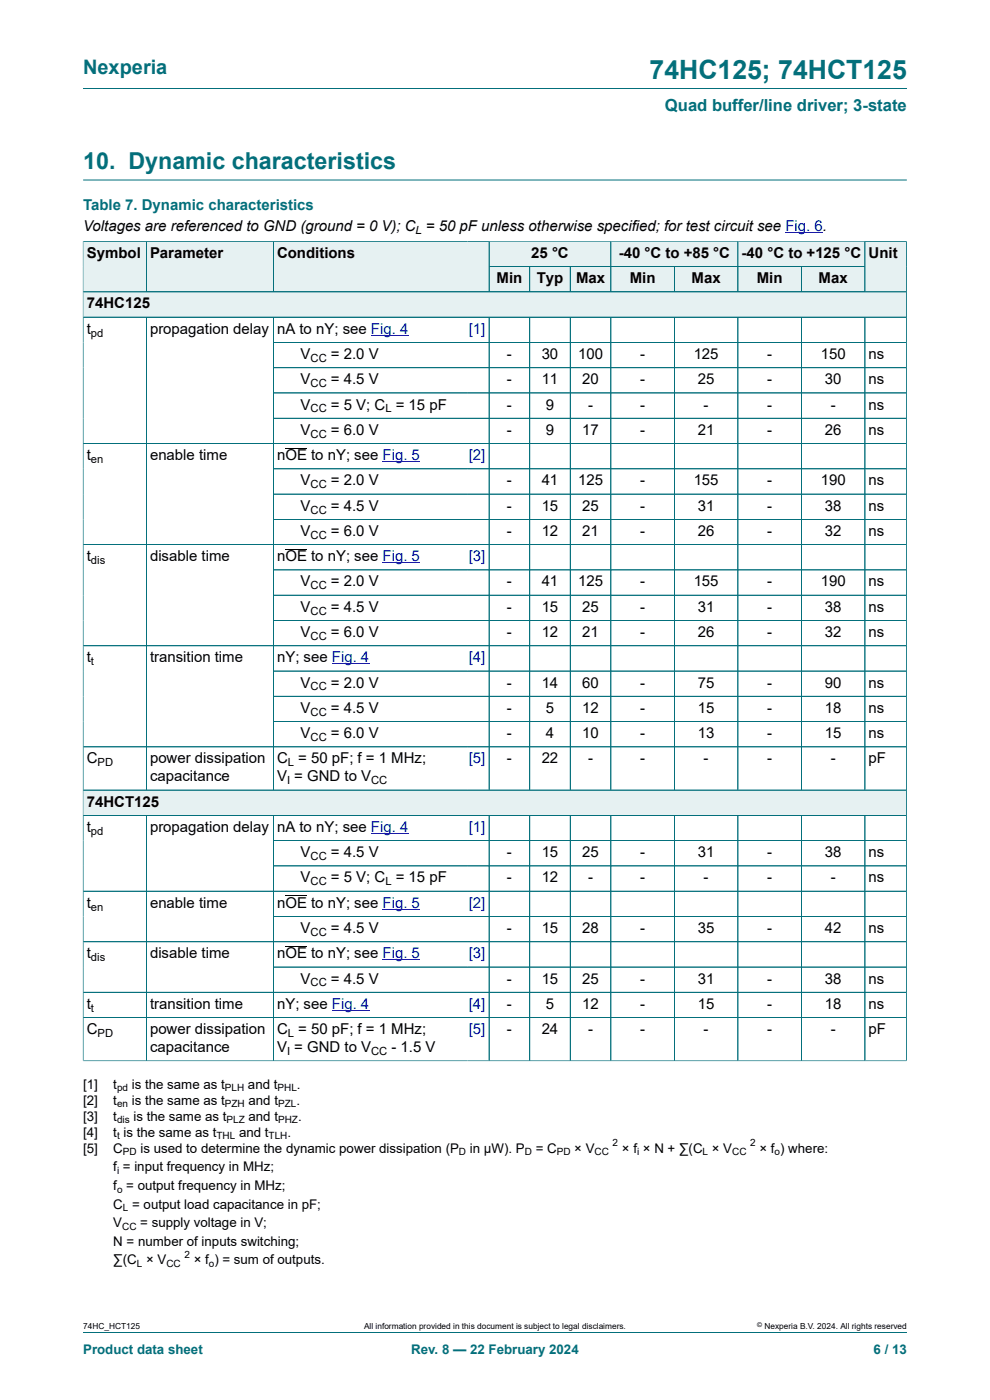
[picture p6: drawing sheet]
<svg xmlns="http://www.w3.org/2000/svg" width="210mm" height="297mm" viewBox="0 0 210 297" stroke-linecap="round" stroke-linejoin="round" font-family="sans-serif">
<defs><g id="words">
<text font-size="5.6" fill="#036f7b" x="137.8" y="16.8">74HC125; 74HCT125</text>
<text font-size="4.9" fill="#036f7b" x="17.6" y="35.9">10. Dynamic characteristics</text>
<text font-size="4.2" fill="#036f7b" x="17.6" y="15.6">Nexperia</text>
<text font-size="3.5" fill="#036f7b" x="141" y="23.7">Quad buffer/line driver; 3-state</text>
<text font-size="3.2" fill="#036f7b" x="17.6" y="44.5">Table 7. Dynamic characteristics</text>
<g font-size="3.2">
<text x="17.6" y="49.1">Voltages are referenced to GND (ground = 0 V); C = 50 pF unless otherwise specified; for test circuit see Fig. 6.</text>
<text x="18.4" y="54.7">Symbol</text>
<text x="31.8" y="54.7">Parameter</text>
<text x="58.8" y="54.7">Conditions</text>
<text x="112.7" y="54.7">25 °C</text>
<text x="131.3" y="54.7">-40 °C to +85 °C</text>
<text x="157.3" y="54.7">-40 °C to +125 °C</text>
<text x="184.3" y="54.7">Unit</text>
<text x="18.4" y="65.4">74HC125</text>
<text x="105.3" y="60.1">Min</text>
<text x="113.8" y="60.1">Typ</text>
<text x="122.2" y="60.1">Max</text>
<text x="133.6" y="60.1">Min</text>
<text x="146.7" y="60.1">Max</text>
<text x="160.5" y="60.1">Min</text>
<text x="173.7" y="60.1">Max</text>
<text x="18.4" y="70.8">t</text>
<text x="31.8" y="70.8">propagation delay</text>
<text x="58.8" y="70.8">nA to nY; see Fig. 4</text>
<text x="63.8" y="76.1">V</text>
<text x="70.2" y="76.1">= 2.0 V</text>
<text x="107.5" y="76.1">-</text>
<text x="114.9" y="76.1">30</text>
<text x="122.6" y="76.1">100</text>
<text x="135.8" y="76.1">-</text>
<text x="147.1" y="76.1">125</text>
<text x="162.7" y="76.1">-</text>
<text x="174.1" y="76.1">150</text>
<text x="184.3" y="76.1">ns</text>
<text x="63.8" y="81.5">V</text>
<text x="70.2" y="81.5">= 4.5 V</text>
<text x="107.5" y="81.5">-</text>
<text x="114.9" y="81.5">11</text>
<text x="123.5" y="81.5">20</text>
<text x="135.8" y="81.5">-</text>
<text x="148" y="81.5">25</text>
<text x="162.7" y="81.5">-</text>
<text x="175" y="81.5">30</text>
<text x="184.3" y="81.5">ns</text>
<text x="63.8" y="86.9">V</text>
<text x="70.2" y="86.9">= 5 V; C = 15 pF</text>
<text x="107.5" y="86.9">-</text>
<text x="115.8" y="86.9">9</text>
<text x="124.7" y="86.9">-</text>
<text x="135.8" y="86.9">-</text>
<text x="149.3" y="86.9">-</text>
<text x="162.7" y="86.9">-</text>
<text x="176.2" y="86.9">-</text>
<text x="184.3" y="86.9">ns</text>
<text x="63.8" y="92.2">V</text>
<text x="70.2" y="92.2">= 6.0 V</text>
<text x="107.5" y="92.2">-</text>
<text x="115.8" y="92.2">9</text>
<text x="123.5" y="92.2">17</text>
<text x="135.8" y="92.2">-</text>
<text x="148" y="92.2">21</text>
<text x="162.7" y="92.2">-</text>
<text x="175" y="92.2">26</text>
<text x="184.3" y="92.2">ns</text>
<text x="18.4" y="97.6">t</text>
<text x="31.8" y="97.6">enable time</text>
<text x="58.8" y="97.6">nOE to nY; see Fig. 5</text>
<text x="63.8" y="103">V</text>
<text x="70.2" y="103">= 2.0 V</text>
<text x="107.5" y="103">-</text>
<text x="114.9" y="103">41</text>
<text x="122.6" y="103">125</text>
<text x="135.8" y="103">-</text>
<text x="147.1" y="103">155</text>
<text x="162.7" y="103">-</text>
<text x="174.1" y="103">190</text>
<text x="184.3" y="103">ns</text>
<text x="63.8" y="108.3">V</text>
<text x="63.8" y="113.7">V</text>
<text x="70.2" y="108.3">= 4.5 V</text>
<text x="70.2" y="113.7">= 6.0 V</text>
<text x="107.5" y="108.3">-</text>
<text x="107.5" y="113.7">-</text>
<text x="114.9" y="108.3">15</text>
<text x="114.9" y="113.7">12</text>
<text x="123.5" y="108.3">25</text>
<text x="123.5" y="113.7">21</text>
<text x="135.8" y="108.3">-</text>
<text x="135.8" y="113.7">-</text>
<text x="148" y="108.3">31</text>
<text x="148" y="113.7">26</text>
<text x="162.7" y="108.3">-</text>
<text x="162.7" y="113.7">-</text>
<text x="175" y="108.3">38</text>
<text x="175" y="113.7">32</text>
<text x="184.3" y="108.3">ns</text>
<text x="184.3" y="113.7">ns</text>
<text x="18.4" y="119">t</text>
<text x="31.8" y="119">disable time</text>
<text x="58.8" y="119">nOE to nY; see Fig. 5</text>
<text x="63.8" y="124.4">V</text>
<text x="70.2" y="124.4">= 2.0 V</text>
<text x="107.5" y="124.4">-</text>
<text x="114.9" y="124.4">41</text>
<text x="122.6" y="124.4">125</text>
<text x="135.8" y="124.4">-</text>
<text x="147.1" y="124.4">155</text>
<text x="162.7" y="124.4">-</text>
<text x="174.1" y="124.4">190</text>
<text x="184.3" y="124.4">ns</text>
<text x="63.8" y="129.8">V</text>
<text x="70.2" y="129.8">= 4.5 V</text>
<text x="107.5" y="129.8">-</text>
<text x="114.9" y="129.8">15</text>
<text x="123.5" y="129.8">25</text>
<text x="135.8" y="129.8">-</text>
<text x="148" y="129.8">31</text>
<text x="162.7" y="129.8">-</text>
<text x="175" y="129.8">38</text>
<text x="184.3" y="129.8">ns</text>
<text x="63.8" y="135.1">V</text>
<text x="70.2" y="135.1">= 6.0 V</text>
<text x="107.5" y="135.1">-</text>
<text x="114.9" y="135.1">12</text>
<text x="123.5" y="135.1">21</text>
<text x="135.8" y="135.1">-</text>
<text x="148" y="135.1">26</text>
<text x="162.7" y="135.1">-</text>
<text x="175" y="135.1">32</text>
<text x="184.3" y="135.1">ns</text>
<text x="18.4" y="140.5">t</text>
<text x="31.8" y="140.5">transition time</text>
<text x="58.8" y="140.5">nY; see Fig. 4</text>
<text x="63.8" y="145.9">V</text>
<text x="70.2" y="145.9">= 2.0 V</text>
<text x="107.5" y="145.9">-</text>
<text x="114.9" y="145.9">14</text>
<text x="123.5" y="145.9">60</text>
<text x="135.8" y="145.9">-</text>
<text x="148" y="145.9">75</text>
<text x="162.7" y="145.9">-</text>
<text x="175" y="145.9">90</text>
<text x="184.3" y="145.9">ns</text>
<text x="63.8" y="151.2">V</text>
<text x="70.2" y="151.2">= 4.5 V</text>
<text x="107.5" y="151.2">-</text>
<text x="115.8" y="151.2">5</text>
<text x="123.5" y="151.2">12</text>
<text x="135.8" y="151.2">-</text>
<text x="148" y="151.2">15</text>
<text x="162.7" y="151.2">-</text>
<text x="175" y="151.2">18</text>
<text x="184.3" y="151.2">ns</text>
<text x="18.4" y="161.9">C</text>
<text x="31.8" y="161.9">power dissipation</text>
<text x="58.8" y="161.9">C = 50 pF; f = 1 MHz;</text>
<text x="63.8" y="156.6">V</text>
<text x="70.2" y="156.6">= 6.0 V</text>
<text x="107.5" y="156.6">-</text>
<text x="107.5" y="161.9">-</text>
<text x="114.9" y="161.9">22</text>
<text x="115.8" y="156.6">4</text>
<text x="123.5" y="156.6">10</text>
<text x="124.7" y="161.9">-</text>
<text x="135.8" y="156.6">-</text>
<text x="135.8" y="161.9">-</text>
<text x="148" y="156.6">13</text>
<text x="149.3" y="161.9">-</text>
<text x="162.7" y="156.6">-</text>
<text x="162.7" y="161.9">-</text>
<text x="175" y="156.6">15</text>
<text x="176.2" y="161.9">-</text>
<text x="184.3" y="156.6">ns</text>
<text x="184.3" y="161.9">pF</text>
<text x="31.8" y="165.8">capacitance</text>
<text x="58.8" y="165.8">V = GND to V</text>
<text x="18.4" y="171.1">74HCT125</text>
<text x="18.4" y="176.5">t</text>
<text x="31.8" y="176.5">propagation delay</text>
<text x="58.8" y="176.5">nA to nY; see Fig. 4</text>
<text x="63.8" y="181.8">V</text>
<text x="70.2" y="181.8">= 4.5 V</text>
<text x="107.5" y="181.8">-</text>
<text x="114.9" y="181.8">15</text>
<text x="123.5" y="181.8">25</text>
<text x="135.8" y="181.8">-</text>
<text x="148" y="181.8">31</text>
<text x="162.7" y="181.8">-</text>
<text x="175" y="181.8">38</text>
<text x="184.3" y="181.8">ns</text>
<text x="63.8" y="187.2">V</text>
<text x="70.2" y="187.2">= 5 V; C = 15 pF</text>
<text x="107.5" y="187.2">-</text>
<text x="114.9" y="187.2">12</text>
<text x="124.7" y="187.2">-</text>
<text x="135.8" y="187.2">-</text>
<text x="149.3" y="187.2">-</text>
<text x="162.7" y="187.2">-</text>
<text x="176.2" y="187.2">-</text>
<text x="184.3" y="187.2">ns</text>
<text x="18.4" y="192.6">t</text>
<text x="31.8" y="192.6">enable time</text>
<text x="58.8" y="192.6">nOE to nY; see Fig. 5</text>
<text x="63.8" y="197.9">V</text>
<text x="70.2" y="197.9">= 4.5 V</text>
<text x="107.5" y="197.9">-</text>
<text x="114.9" y="197.9">15</text>
<text x="123.5" y="197.9">28</text>
<text x="135.8" y="197.9">-</text>
<text x="148" y="197.9">35</text>
<text x="162.7" y="197.9">-</text>
<text x="175" y="197.9">42</text>
<text x="184.3" y="197.9">ns</text>
<text x="18.4" y="203.3">t</text>
<text x="31.8" y="203.3">disable time</text>
<text x="58.8" y="203.3">nOE to nY; see Fig. 5</text>
<text x="63.8" y="208.7">V</text>
<text x="70.2" y="208.7">= 4.5 V</text>
<text x="107.5" y="208.7">-</text>
<text x="114.9" y="208.7">15</text>
<text x="123.5" y="208.7">25</text>
<text x="135.8" y="208.7">-</text>
<text x="148" y="208.7">31</text>
<text x="162.7" y="208.7">-</text>
<text x="175" y="208.7">38</text>
<text x="184.3" y="208.7">ns</text>
<text x="18.4" y="214">t</text>
<text x="31.8" y="214">transition time</text>
<text x="58.8" y="214">nY; see Fig. 4</text>
<text x="107.5" y="214">-</text>
<text x="115.8" y="214">5</text>
<text x="123.5" y="214">12</text>
<text x="135.8" y="214">-</text>
<text x="148" y="214">15</text>
<text x="162.7" y="214">-</text>
<text x="175" y="214">18</text>
<text x="184.3" y="214">ns</text>
<text x="18.4" y="219.4">C</text>
<text x="31.8" y="219.4">power dissipation</text>
<text x="58.8" y="219.4">C = 50 pF; f = 1 MHz;</text>
<text x="107.5" y="219.4">-</text>
<text x="114.9" y="219.4">24</text>
<text x="124.7" y="219.4">-</text>
<text x="135.8" y="219.4">-</text>
<text x="149.3" y="219.4">-</text>
<text x="162.7" y="219.4">-</text>
<text x="176.2" y="219.4">-</text>
<text x="184.3" y="219.4">pF</text>
<text x="31.8" y="223.2">capacitance</text>
<text x="58.8" y="223.2">V = GND to V</text>
<text x="83" y="223.2">- 1.5 V</text>
</g>
<g font-size="3.2" fill="#00f">
<text x="99.5" y="70.8">[1]</text>
<text x="99.5" y="97.6">[2]</text>
<text x="99.5" y="119">[3]</text>
<text x="99.5" y="140.5">[4]</text>
<text x="99.5" y="161.9">[5]</text>
<text x="99.5" y="176.5">[1]</text>
<text x="99.5" y="192.6">[2]</text>
<text x="99.5" y="203.3">[3]</text>
<text x="99.5" y="214">[4]</text>
<text x="99.5" y="219.4">[5]</text>
</g>
<g font-size="2.8">
<text x="17.6" y="231">[1]</text>
<text x="24" y="231">t</text>
<text x="28" y="231">is the same as t</text>
<text x="52.6" y="231">and t</text>
<text x="63" y="231">.</text>
<text x="17.6" y="234.4">[2]</text>
<text x="17.6" y="237.8">[3]</text>
<text x="24" y="234.4">t</text>
<text x="24" y="237.8">t</text>
<text x="28" y="234.4">is the same as t</text>
<text x="28.3" y="237.8">is the same as t</text>
<text x="52.7" y="234.4">and t</text>
<text x="52.7" y="237.8">and t</text>
<text x="62.9" y="234.4">.</text>
<text x="63.2" y="237.8">.</text>
<text x="17.6" y="241.2">[4]</text>
<text x="17.6" y="244.5">[5]</text>
<text x="24" y="241.2">t is the same as t</text>
<text x="24" y="244.5">C</text>
<text x="29.8" y="244.5">is used to determine the dynamic power dissipation (P</text>
<text x="50.7" y="241.2">and t</text>
<text x="61" y="241.2">.</text>
<text x="99.7" y="244.5">in μW). P</text>
<text x="113.6" y="244.5">= C</text>
<text x="121.8" y="244.5">× V</text>
<text x="131.9" y="244.5">× f × N + ∑(C × V</text>
<text x="161.1" y="244.5">× f ) where:</text>
<text x="24" y="248.5">f = input frequency in MHz;</text>
<text x="24" y="252.4">f = output frequency in MHz;</text>
<text x="24" y="256.4">C = output load capacitance in pF;</text>
<text x="24" y="260.3">V</text>
<text x="29.8" y="260.3">= supply voltage in V;</text>
<text x="24" y="264.3">N = number of inputs switching;</text>
<text x="24" y="268.3">∑(C × V</text>
<text x="41.1" y="268.3">× f ) = sum of outputs.</text>
</g>
<g font-size="2.8" fill="#036f7b">
<text x="17.6" y="287.2">Product data sheet</text>
<text x="87.2" y="287.2">Rev. 8 — 22 February 2024</text>
<text x="185.3" y="287.2">6 / 13</text>
</g>
<g font-size="2.4">
<text x="88.1" y="49.7">L</text>
<text x="19.3" y="71.4">pd</text>
<text x="65.9" y="76.8">CC</text>
<text x="65.9" y="82.1">CC</text>
<text x="65.9" y="87.5">CC</text>
<text x="81.7" y="87.5">L</text>
<text x="65.9" y="92.9">CC</text>
<text x="19.3" y="98.2">en</text>
<text x="65.9" y="103.6">CC</text>
<text x="65.9" y="108.9">CC</text>
<text x="19.3" y="119.7">dis</text>
<text x="65.9" y="114.3">CC</text>
<text x="65.9" y="125">CC</text>
<text x="65.9" y="130.4">CC</text>
<text x="65.9" y="135.8">CC</text>
<text x="19.3" y="141.1">t</text>
<text x="65.9" y="146.5">CC</text>
<text x="65.9" y="151.8">CC</text>
<text x="65.9" y="157.2">CC</text>
<text x="20.7" y="162.6">PD</text>
<text x="60.9" y="166.4">I</text>
<text x="61.1" y="162.6">L</text>
<text x="78.7" y="166.4">CC</text>
<text x="19.3" y="177.1">pd</text>
<text x="65.9" y="182.5">CC</text>
<text x="65.9" y="187.8">CC</text>
<text x="81.7" y="187.8">L</text>
<text x="19.3" y="193.2">en</text>
<text x="19.3" y="203.9">dis</text>
<text x="65.9" y="198.5">CC</text>
<text x="65.9" y="209.3">CC</text>
<text x="19.3" y="214.6">t</text>
<text x="20.7" y="220">PD</text>
<text x="61.1" y="220">L</text>
<text x="60.9" y="223.8">I</text>
<text x="78.7" y="223.8">CC</text>
</g>
<g font-size="2.1">
<text x="24.8" y="231.5">pd</text>
<text x="47.7" y="231.5">PLH</text>
<text x="58.9" y="231.5">PHL</text>
<text x="24.8" y="234.9">en</text>
<text x="24.8" y="238.3">dis</text>
<text x="47.7" y="234.9">PZH</text>
<text x="48.1" y="238.3">PLZ</text>
<text x="59" y="234.9">PZL</text>
<text x="59" y="238.3">PHZ</text>
<text x="24.8" y="241.7">t</text>
<text x="26.1" y="245.1">PD</text>
<text x="45.9" y="241.7">THL</text>
<text x="57" y="241.7">TLH</text>
<text x="97.4" y="245.1">D</text>
<text x="111.3" y="245.1">D</text>
<text x="118.1" y="245.1">PD</text>
<text x="126.1" y="245.1">CC</text>
<text x="130" y="243.1">2</text>
<text x="135.1" y="245.1">i</text>
<text x="149" y="245.1">L</text>
<text x="155.3" y="245.1">CC</text>
<text x="159.1" y="243.1">2</text>
<text x="164.3" y="245.1">o</text>
<text x="24.8" y="249">i</text>
<text x="24.8" y="253">o</text>
<text x="26.1" y="256.9">L</text>
<text x="25.9" y="260.9">CC</text>
<text x="29" y="268.8">L</text>
<text x="35.3" y="268.8">CC</text>
<text x="39.1" y="266.8">2</text>
<text x="44.3" y="268.8">o</text>
</g>
<g font-size="1.8">
<text x="17.6" y="282">74HC_HCT125</text>
<text x="77.2" y="282">All information provided in this document is subject to legal disclaimers.</text>
<text x="162.2" y="282">Nexperia B.V. 2024. All rights reserved</text>
</g>
<text font-size="1.4" x="160.6" y="281.6">©</text>
</g></defs>
<path d="M17.6 18.8h174.8M17.6 38.2h174.8M103.8 51.2h25.8v5.4h-25.8z" fill="none" stroke="#036f7b" stroke-width=".21"/>
<path d="M166.6 49.4h7.9" fill="none" stroke="#00f" stroke-width=".21"/>
<path d="M103.8 51.3h25.7v5.2h-25.7z" fill="#e6f1f2"/>
<path d="M129.6 51.2h26.9v5.4h-26.9z" fill="none" stroke="#036f7b" stroke-width=".21"/>
<path d="M129.6 51.3h26.9v5.2h-26.9z" fill="#e6f1f2"/>
<path d="M156.5 51.2h27v5.4h-27z" fill="none" stroke="#036f7b" stroke-width=".21"/>
<path d="M156.6 51.3h26.8v5.2h-26.8z" fill="#e6f1f2"/>
<path d="M17.6 51.1v10.8h13.4v-10.7h-13.4" fill="none" stroke="#036f7b" stroke-width=".21"/>
<path d="M17.7 51.3h13.3v10.6h-13.3z" fill="#e6f1f2"/>
<path d="M31 51.2h27v10.7h-27z" fill="none" stroke="#036f7b" stroke-width=".21"/>
<path d="M31.1 51.3h26.8v10.6h-26.8z" fill="#e6f1f2"/>
<path d="M99.2 51.2h-41.2v10.7h41.2" fill="none" stroke="#036f7b" stroke-width=".21"/>
<path d="M58.1 51.3h41.1v10.6h-41.1z" fill="#e6f1f2"/>
<path d="M99.2 51.2h4.6v10.7h-4.6" fill="none" stroke="#036f7b" stroke-width=".21"/>
<g fill="#e6f1f2">
<path d="M99.2 51.3h4.5v10.6h-4.5z"/>
<path d="M103.8 56.6h8.5v5.3h-8.5z"/>
</g>
<path d="M103.8 56.6h8.6v5.3h-8.6z" fill="none" stroke="#036f7b" stroke-width=".21"/>
<path d="M112.4 56.6h8.5v5.3h-8.5z" fill="#e6f1f2"/>
<path d="M112.4 56.6h8.6v5.3h-8.6z" fill="none" stroke="#036f7b" stroke-width=".21"/>
<path d="M121 56.6h8.5v5.3h-8.5z" fill="#e6f1f2"/>
<path d="M121 56.6h8.6v5.3h-8.6z" fill="none" stroke="#036f7b" stroke-width=".21"/>
<path d="M129.6 56.6h13.4v5.3h-13.4z" fill="#e6f1f2"/>
<path d="M129.6 56.6h13.5v5.3h-13.5z" fill="none" stroke="#036f7b" stroke-width=".21"/>
<path d="M143.1 56.6h13.4v5.3h-13.4z" fill="#e6f1f2"/>
<path d="M143.1 56.6h13.4v5.3h-13.4z" fill="none" stroke="#036f7b" stroke-width=".21"/>
<path d="M156.6 56.6h13.3v5.3h-13.3z" fill="#e6f1f2"/>
<path d="M156.5 56.6h13.5v5.3h-13.5z" fill="none" stroke="#036f7b" stroke-width=".21"/>
<path d="M170.1 56.6h13.3v5.3h-13.3z" fill="#e6f1f2"/>
<path d="M192.3 51.1v10.8h-22.3v-5.3h13.5M192.4 51.2h-8.9v10.7" fill="none" stroke="#036f7b" stroke-width=".21"/>
<path d="M183.5 51.3h8.7v10.6h-8.7z" fill="#e6f1f2"/>
<path d="M17.6 61.9h174.7v5.4h-174.7z" fill="none" stroke="#036f7b" stroke-width=".21"/>
<path d="M17.7 62h174.5v5.2h-174.5z" fill="#e6f1f2"/>
<g fill="none" stroke="#036f7b" stroke-width=".21">
<path d="M17.6 67.3h174.7v105.7h-174.7zM31 67.3v100.3M58 72.6h134.3M58 78h134.3M58 67.3v100.3M103.8 67.3v100.3M112.4 67.3v100.3M121 67.3v100.3M129.6 67.3v100.3M143.1 67.3v100.3M156.5 67.3v100.3M170 67.3v100.3"/>
<path d="M183.5 67.3v100.3M17.6 94.1h174.7M58 83.4h134.3M58 99.5h134.3M192.3 88.7h-134.3M17.6 115.5h174.7M58 104.8h134.3M58 110.2h134.3M58 120.9h134.3M58 126.3h134.3M58 131.6h134.3M192.3 137h-174.7"/>
<path d="M58 142.4h134.3M58 147.7h134.3M58 153.1h134.3M192.3 158.4h-174.7M17.6 167.6h174.7"/>
</g>
<path d="M78.7 71.1h7.9M81.2 97.9h7.9M81.2 119.4h7.9M70.4 140.8h7.9" fill="none" stroke="#00f" stroke-width=".21"/>
<path d="M60.5 95.1h4.6M60.5 116.6h4.6" fill="none" stroke="#000" stroke-width=".21"/>
<path d="M17.7 167.7h174.5v5.2h-174.5z" fill="#e6f1f2"/>
<g fill="none" stroke="#036f7b" stroke-width=".21">
<path d="M17.6 51.3v173.8M17.7 51.2h174.5M31 51.3v10.6M58 51.3v10.6M103.8 51.3v10.6M103.8 56.6h79.6M112.4 56.6v5.3M121 56.6v5.3M129.6 51.3v10.6M143.1 56.6v5.3M156.5 51.3v10.6M170 56.6v5.3"/>
<path d="M183.5 51.3v10.6M192.3 51.3v173.8M17.7 61.9h174.5M17.7 67.3h174.5M31 67.4v100.1M58 67.4v100.1M58.1 72.6h134.1M58.1 78h134.1M103.8 67.4v100.1M112.4 67.4v100.1M121 67.4v100.1M129.6 67.4v100.1"/>
<path d="M143.1 67.4v100.1M156.5 67.4v100.1M170 67.4v100.1M183.5 67.4v100.1M17.7 94.1h174.5M58.1 88.7h134.1M58.1 99.5h134.1M192.2 83.4h-134.1M17.7 115.5h174.5M58.1 104.8h134.1M192.2 110.2h-134.1M17.7 137h174.5"/>
<path d="M58.1 126.3h134.1M58.1 131.6h134.1M192.2 120.9h-134.1M17.7 158.4h174.5M58.1 142.4h134.1M58.1 153.1h134.1M192.2 147.7h-134.1M17.6 173h174.7M31 173v52M58 178.3h134.3M58 173v52M103.8 173v52"/>
<path d="M112.4 173v52M121 173v52M129.6 173v52M143.1 173v52M156.5 173v52M170 173v52M183.5 173v52M192.2 167.6h-174.5M17.6 189.1h174.7M58 183.7h134.3M58 194.4h134.3M192.3 199.8h-174.7"/>
<path d="M17.6 210.5h174.7M58 205.1h134.3M192.3 215.9h-174.7M17.6 225h174.8M17.6 282.6h174.8"/>
</g>
<path d="M78.7 176.8h7.9M81.2 192.9h7.9M70.4 214.3h7.9M81.2 203.6h7.9" fill="none" stroke="#00f" stroke-width=".21"/>
<path d="M60.5 190.1h4.6M60.5 200.8h4.6" fill="none" stroke="#000" stroke-width=".21"/>
<use href="#words"/>
</svg>
